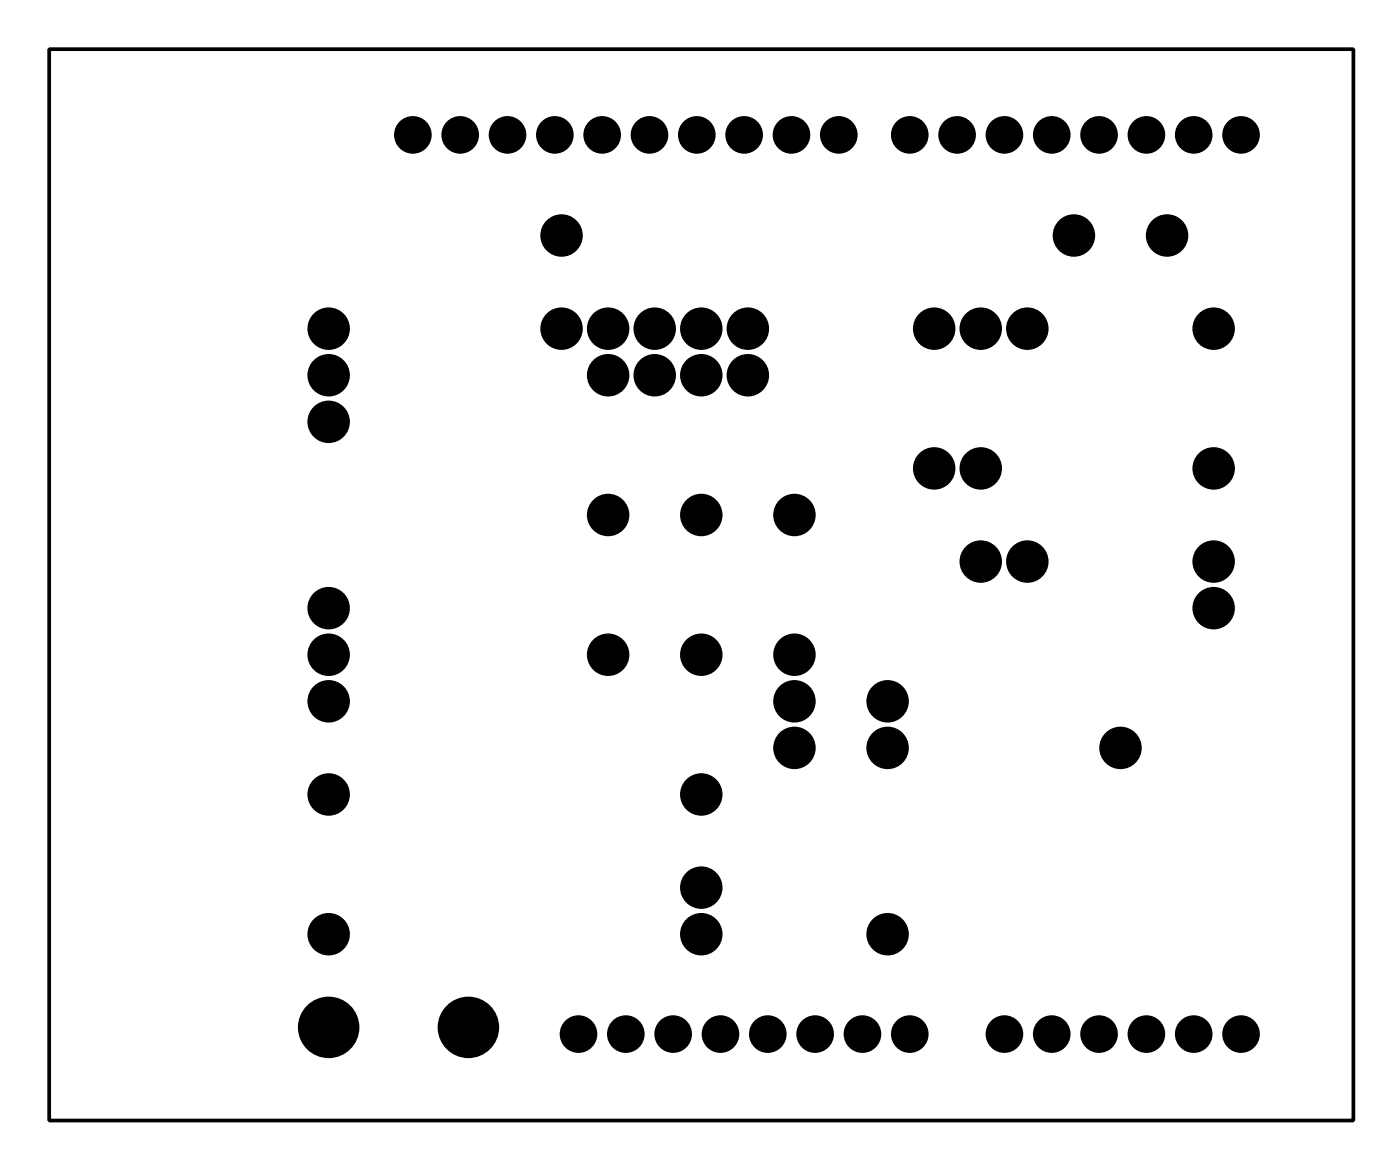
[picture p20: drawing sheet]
<svg xmlns="http://www.w3.org/2000/svg" width="75mm" height="63mm" viewBox="0 0 75 63" stroke-linecap="round" stroke-linejoin="round" font-family="sans-serif">
<g fill="#000">
<circle cx="17.6" cy="17.6" r="1.14"/>
<circle cx="22.2" cy="7.2" r="1.01"/>
<circle cx="24.7" cy="7.2" r="1.01"/>
<circle cx="27.2" cy="7.2" r="1.01"/>
<circle cx="29.8" cy="7.2" r="1.01"/>
<circle cx="30.1" cy="12.6" r="1.14"/>
<circle cx="30.1" cy="17.6" r="1.14"/>
<circle cx="32.3" cy="7.2" r="1.01"/>
<circle cx="32.6" cy="17.6" r="1.14"/>
<circle cx="34.9" cy="7.2" r="1.01"/>
<circle cx="35.1" cy="17.6" r="1.14"/>
<circle cx="37.4" cy="7.2" r="1.01"/>
<circle cx="37.6" cy="17.6" r="1.14"/>
<circle cx="39.9" cy="7.2" r="1.01"/>
<circle cx="40.1" cy="17.6" r="1.14"/>
<circle cx="42.5" cy="7.2" r="1.01"/>
<circle cx="45" cy="7.2" r="1.01"/>
<circle cx="48.8" cy="7.2" r="1.01"/>
<circle cx="50.1" cy="17.6" r="1.14"/>
<circle cx="51.4" cy="7.2" r="1.01"/>
<circle cx="52.6" cy="17.6" r="1.14"/>
<circle cx="53.9" cy="7.2" r="1.01"/>
<circle cx="55.1" cy="17.6" r="1.14"/>
<circle cx="56.4" cy="7.2" r="1.01"/>
<circle cx="57.6" cy="12.6" r="1.14"/>
<circle cx="59" cy="7.2" r="1.01"/>
<circle cx="61.5" cy="7.2" r="1.01"/>
<circle cx="62.6" cy="12.6" r="1.14"/>
<circle cx="64.1" cy="7.2" r="1.01"/>
<circle cx="65.1" cy="17.6" r="1.14"/>
<circle cx="66.6" cy="7.2" r="1.01"/>
<circle cx="17.6" cy="37.6" r="1.14"/>
<circle cx="17.6" cy="22.6" r="1.14"/>
<circle cx="17.6" cy="35.1" r="1.14"/>
<circle cx="17.6" cy="32.6" r="1.14"/>
<circle cx="17.6" cy="20.1" r="1.14"/>
<circle cx="32.6" cy="35.1" r="1.14"/>
<circle cx="32.6" cy="20.1" r="1.14"/>
<circle cx="32.6" cy="27.6" r="1.14"/>
<circle cx="35.1" cy="20.1" r="1.14"/>
<circle cx="37.6" cy="35.1" r="1.14"/>
<circle cx="37.6" cy="27.6" r="1.14"/>
<circle cx="37.6" cy="20.1" r="1.14"/>
<circle cx="40.1" cy="20.1" r="1.14"/>
<circle cx="42.6" cy="27.6" r="1.14"/>
<circle cx="42.6" cy="37.6" r="1.14"/>
<circle cx="42.6" cy="35.1" r="1.14"/>
<circle cx="47.6" cy="37.6" r="1.14"/>
<circle cx="50.1" cy="25.1" r="1.14"/>
<circle cx="52.6" cy="30.1" r="1.14"/>
<circle cx="52.6" cy="25.1" r="1.14"/>
<circle cx="55.1" cy="30.1" r="1.14"/>
<circle cx="65.1" cy="32.6" r="1.14"/>
<circle cx="65.1" cy="30.1" r="1.14"/>
<circle cx="65.1" cy="25.1" r="1.14"/>
<circle cx="17.6" cy="55.1" r="1.65"/>
<circle cx="17.6" cy="50.1" r="1.14"/>
<circle cx="17.6" cy="42.6" r="1.14"/>
<circle cx="25.1" cy="55.1" r="1.65"/>
<circle cx="31" cy="55.5" r="1.01"/>
<circle cx="33.6" cy="55.5" r="1.01"/>
<circle cx="36.1" cy="55.5" r="1.01"/>
<circle cx="37.6" cy="42.6" r="1.14"/>
<circle cx="37.6" cy="50.1" r="1.14"/>
<circle cx="37.6" cy="47.6" r="1.14"/>
<circle cx="38.7" cy="55.5" r="1.01"/>
<circle cx="41.2" cy="55.5" r="1.01"/>
<circle cx="42.6" cy="40.1" r="1.14"/>
<circle cx="43.7" cy="55.5" r="1.01"/>
<circle cx="46.3" cy="55.5" r="1.01"/>
<circle cx="47.6" cy="40.1" r="1.14"/>
<circle cx="47.6" cy="50.1" r="1.14"/>
<circle cx="48.8" cy="55.5" r="1.01"/>
<circle cx="53.9" cy="55.5" r="1.01"/>
<circle cx="56.4" cy="55.5" r="1.01"/>
<circle cx="59" cy="55.5" r="1.01"/>
<circle cx="60.1" cy="40.1" r="1.14"/>
<circle cx="61.5" cy="55.5" r="1.01"/>
<circle cx="64.1" cy="55.5" r="1.01"/>
<circle cx="66.6" cy="55.5" r="1.01"/>
</g>
<path d="M2.6 2.6h70v57.5h-70z" fill="none" stroke="#000" stroke-width=".2"/>
</svg>
